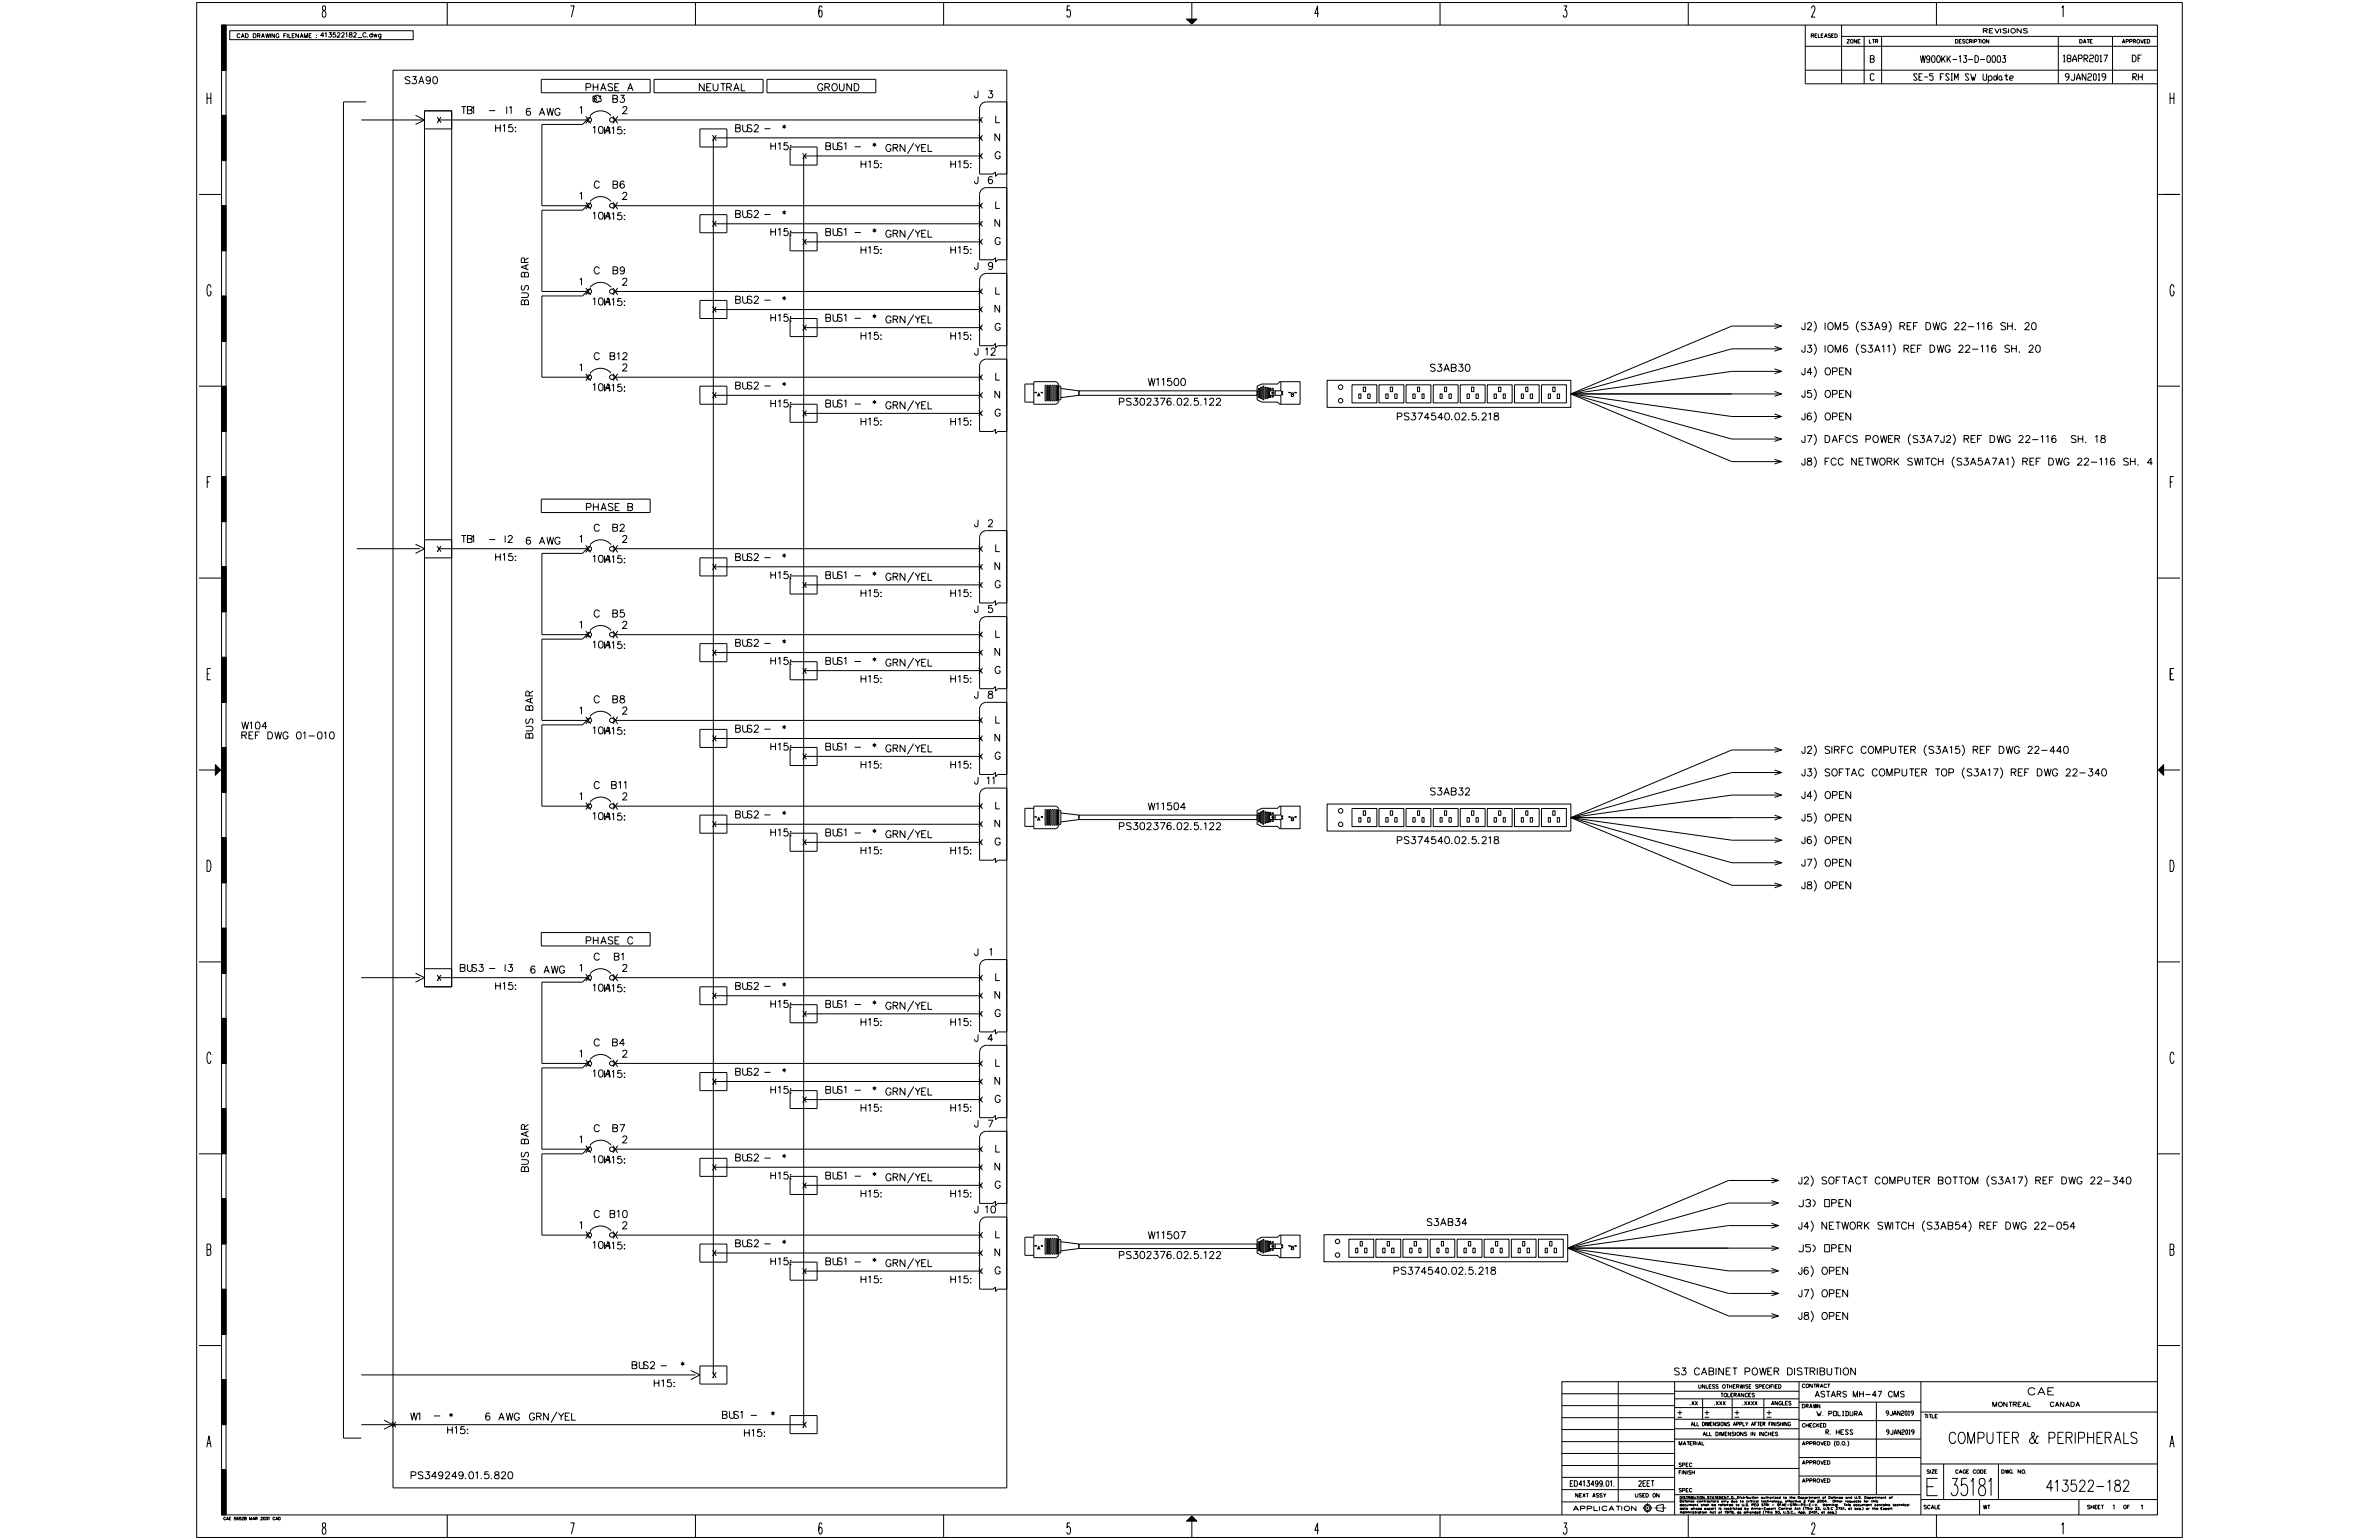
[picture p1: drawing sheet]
<svg xmlns="http://www.w3.org/2000/svg" width="432mm" height="279mm" viewBox="0 0 432 279" stroke-linecap="round" stroke-linejoin="round" font-family="sans-serif">
<defs><g id="words">
<g font-size="3.1">
<text x="349.8" y="271.3">E</text>
<text x="354.1" y="271.3">35181</text>
</g>
<g font-size="2">
<text x="58.5" y="3.1">8</text>
<text x="103.5" y="3.1">7</text>
<text x="193.6" y="3.1">5</text>
<text x="238.7" y="3.1">4</text>
<text x="283.7" y="3.1">3</text>
<text x="328.8" y="3.1">2</text>
<text x="374.2" y="3.1">1</text>
<text x="37.6" y="18.9">H</text>
<text x="393.9" y="18.9">H</text>
<text x="37.6" y="53.7">G</text>
<text x="393.9" y="53.7">G</text>
<text x="37.6" y="88.5">F</text>
<text x="393.9" y="88.5">F</text>
<text x="37.6" y="123.3">E</text>
<text x="393.9" y="123.3">E</text>
<text x="37.6" y="158.1">D</text>
<text x="393.9" y="158.1">D</text>
<text x="37.6" y="192.9">C</text>
<text x="393.9" y="192.9">C</text>
<text x="37.6" y="227.8">B</text>
<text x="393.9" y="227.8">B</text>
<text x="37.5" y="262.6">A</text>
<text x="353" y="261.9">COMPUTER &amp; PERIPHERALS</text>
<text x="393.8" y="262.6">A</text>
<text x="370" y="270.6">413522-182</text>
<text x="58.5" y="278.3">8</text>
<text x="103.5" y="278.3">7</text>
<text x="148.6" y="278.3">6</text>
<text x="193.6" y="278.3">5</text>
<text x="238.7" y="278.3">4</text>
<text x="283.7" y="278.3">3</text>
<text x="328.8" y="278.3">2</text>
<text x="374.2" y="278.3">1</text>
</g>
<g font-size="1.3">
<text x="73.5" y="15.2">S3A90</text>
<text x="104.7" y="16.5">PHASE A</text>
<text x="125" y="16.5">NEUTRAL</text>
<text x="146.2" y="16.5">GROUND</text>
<text x="176.7" y="17.8">J</text>
<text x="179.3" y="17.8">3</text>
<text x="83.7" y="20.6">TB1</text>
<text x="88.8" y="20.6">-</text>
<text x="89.9" y="23.9">H15:</text>
<text x="92" y="20.6">l1</text>
<text x="95.5" y="20.9">6 AWG</text>
<text x="105.2" y="20.6">1</text>
<text x="106.3" y="22.4">X</text>
<text x="107.1" y="18.6">C</text>
<text x="111.2" y="18.6">B3</text>
<text x="111.3" y="22.4">X</text>
<text x="113" y="20.6">2</text>
<text x="133.5" y="23.9">BUS2 -</text>
<text x="142" y="23.9">*</text>
<text x="180.3" y="22.3">L</text>
<text x="107.6" y="24.2">10A</text>
<text x="109.7" y="24.3">H15:</text>
<text x="139.9" y="27.2">H15:</text>
<text x="149.9" y="27.2">BUS1 -</text>
<text x="158.4" y="27.2">* GRN/YEL</text>
<text x="180.2" y="25.5">N</text>
<text x="180.2" y="28.8">G</text>
<text x="107.1" y="34.1">C</text>
<text x="111.3" y="34.1">B6</text>
<text x="156.3" y="30.5">H15:</text>
<text x="170.1" y="30.5">H15:</text>
<text x="176.7" y="33.3">J</text>
<text x="179.4" y="33.3">6</text>
<text x="105.2" y="36.2">1</text>
<text x="106.3" y="38">X</text>
<text x="107.6" y="39.8">10A</text>
<text x="109.7" y="39.9">H15:</text>
<text x="111.3" y="38">X</text>
<text x="113" y="36.2">2</text>
<text x="133.5" y="39.5">BUS2 -</text>
<text x="142" y="39.5">*</text>
<text x="180.2" y="41.1">N</text>
<text x="180.3" y="37.8">L</text>
<text x="139.9" y="42.7">H15:</text>
<text x="149.9" y="42.7">BUS1 -</text>
<text x="156.3" y="46">H15:</text>
<text x="158.4" y="42.7">* GRN/YEL</text>
<text x="170.1" y="46">H15:</text>
<text x="180.2" y="44.4">G</text>
<text x="95.9" y="50.3" transform="rotate(-90 95.9 50.3)">BAR</text>
<text x="105.2" y="51.8">1</text>
<text x="106.3" y="53.5">X</text>
<text x="107.1" y="49.7">C</text>
<text x="111.3" y="49.7">B9</text>
<text x="111.3" y="53.5">X</text>
<text x="113" y="51.8">2</text>
<text x="176.7" y="48.9">J</text>
<text x="179.4" y="48.9">9</text>
<text x="180.3" y="53.4">L</text>
<text x="95.9" y="55.3" transform="rotate(-90 95.9 55.3)">BUS</text>
<text x="107.6" y="55.3">10A</text>
<text x="109.7" y="55.4">H15:</text>
<text x="133.5" y="55">BUS2 -</text>
<text x="139.9" y="58.3">H15:</text>
<text x="142" y="55">*</text>
<text x="149.9" y="58.3">BUS1 -</text>
<text x="158.4" y="58.3">* GRN/YEL</text>
<text x="180.2" y="56.7">N</text>
<text x="180.2" y="59.9">G</text>
<text x="327" y="59.8">J2) IOM5 (S3A9) REF DWG 22-116 SH. 20</text>
<text x="107.1" y="65.3">C</text>
<text x="110.7" y="65.3">B12</text>
<text x="156.3" y="61.6">H15:</text>
<text x="170.1" y="61.6">H15:</text>
<text x="176.7" y="64.4">J 12</text>
<text x="327" y="63.9">J3) IOM6 (S3A11) REF DWG 22-116 SH. 20</text>
<text x="105.2" y="67.3">1</text>
<text x="106.3" y="69.1">X</text>
<text x="107.6" y="70.9">10A</text>
<text x="109.7" y="71">H15:</text>
<text x="111.3" y="69.1">X</text>
<text x="113" y="67.3">2</text>
<text x="133.5" y="70.6">BUS2 -</text>
<text x="142" y="70.6">*</text>
<text x="180.3" y="69">L</text>
<text x="208.4" y="69.9">W11500</text>
<text x="259.6" y="67.4">S3AB30</text>
<text x="327" y="68">J4) OPEN</text>
<text x="139.9" y="73.9">H15:</text>
<text x="149.9" y="73.9">BUS1 -</text>
<text x="156.3" y="77.1">H15:</text>
<text x="158.4" y="73.9">* GRN/YEL</text>
<text x="170.1" y="77.1">H15:</text>
<text x="180.2" y="72.2">N</text>
<text x="180.2" y="75.5">G</text>
<text x="202.6" y="73.5">PS302376.02.5.122</text>
<text x="253.6" y="76.2">PS374540.02.5.218</text>
<text x="327" y="72.1">J5) OPEN</text>
<text x="327" y="76.2">J6) OPEN</text>
<text x="327" y="80.3">J7) DAFCS POWER (S3A7J2) REF DWG 22-116</text>
<text x="376" y="80.3">SH. 18</text>
<text x="327" y="84.4">J8) FCC NETWORK SWITCH (S3A5A7A1) REF DWG 22-116 SH. 4</text>
<text x="104.8" y="92.6">PHASE B</text>
<text x="176.7" y="95.6">J</text>
<text x="179.3" y="95.6">2</text>
<text x="83.7" y="98.4">TB1</text>
<text x="88.8" y="98.4">-</text>
<text x="89.9" y="101.7">H15:</text>
<text x="91.7" y="98.4">l2</text>
<text x="95.5" y="98.7">6 AWG</text>
<text x="105.2" y="98.4">1</text>
<text x="106.3" y="100.2">X</text>
<text x="107.1" y="96.4">C</text>
<text x="111.2" y="96.4">B2</text>
<text x="111.3" y="100.2">X</text>
<text x="113" y="98.4">2</text>
<text x="133.5" y="101.7">BUS2 -</text>
<text x="142" y="101.7">*</text>
<text x="180.3" y="100.1">L</text>
<text x="107.6" y="102">10A</text>
<text x="109.7" y="102.1">H15:</text>
<text x="139.9" y="105">H15:</text>
<text x="149.9" y="105">BUS1 -</text>
<text x="158.4" y="105">* GRN/YEL</text>
<text x="180.2" y="103.4">N</text>
<text x="180.2" y="106.6">G</text>
<text x="107.1" y="112">C</text>
<text x="111.2" y="112">B5</text>
<text x="156.3" y="108.3">H15:</text>
<text x="170.1" y="108.3">H15:</text>
<text x="176.7" y="111.1">J</text>
<text x="179.3" y="111.1">5</text>
<text x="105.2" y="114">1</text>
<text x="106.3" y="115.8">X</text>
<text x="107.6" y="117.6">10A</text>
<text x="109.7" y="117.7">H15:</text>
<text x="111.3" y="115.8">X</text>
<text x="113" y="114">2</text>
<text x="133.5" y="117.3">BUS2 -</text>
<text x="142" y="117.3">*</text>
<text x="180.3" y="115.6">L</text>
<text x="139.9" y="120.6">H15:</text>
<text x="149.9" y="120.6">BUS1 -</text>
<text x="156.3" y="123.8">H15:</text>
<text x="158.4" y="120.6">* GRN/YEL</text>
<text x="170.1" y="123.8">H15:</text>
<text x="180.2" y="122.2">G</text>
<text x="96.7" y="128.9" transform="rotate(-90 96.7 128.9)">BAR</text>
<text x="105.2" y="129.6">1</text>
<text x="106.3" y="131.3">X</text>
<text x="107.1" y="127.5">C</text>
<text x="111.2" y="127.5">B8</text>
<text x="111.3" y="131.3">X</text>
<text x="113" y="129.6">2</text>
<text x="176.7" y="126.7">J</text>
<text x="179.3" y="126.7">8</text>
<text x="180.3" y="131.2">L</text>
<text x="43.9" y="132.3">W104</text>
<text x="43.9" y="134.1">REF DWG 01-010</text>
<text x="96.7" y="133.9" transform="rotate(-90 96.7 133.9)">BUS</text>
<text x="107.6" y="133.1">10A</text>
<text x="109.7" y="133.3">H15:</text>
<text x="133.5" y="132.8">BUS2 -</text>
<text x="139.9" y="136.1">H15:</text>
<text x="142" y="132.8">*</text>
<text x="149.9" y="136.1">BUS1 -</text>
<text x="158.4" y="136.1">* GRN/YEL</text>
<text x="180.2" y="134.5">N</text>
<text x="180.2" y="137.8">G</text>
<text x="327" y="136.7">J2) SIRFC COMPUTER (S3A15) REF DWG 22-440</text>
<text x="107.1" y="143.1">C</text>
<text x="111" y="143.1">B11</text>
<text x="156.3" y="139.4">H15:</text>
<text x="170.1" y="139.4">H15:</text>
<text x="176.7" y="142.3">J</text>
<text x="179.1" y="142.3">11</text>
<text x="327" y="140.8">J3) SOFTAC COMPUTER TOP (S3A17) REF DWG 22-340</text>
<text x="105.2" y="145.1">1</text>
<text x="106.3" y="146.9">X</text>
<text x="107.6" y="148.7">10A</text>
<text x="109.7" y="148.8">H15:</text>
<text x="111.3" y="146.9">X</text>
<text x="113" y="145.1">2</text>
<text x="133.5" y="148.4">BUS2 -</text>
<text x="142" y="148.4">*</text>
<text x="180.3" y="146.8">L</text>
<text x="208.4" y="146.9">W11504</text>
<text x="259.6" y="144.2">S3AB32</text>
<text x="327" y="144.9">J4) OPEN</text>
<text x="327" y="149">J5) OPEN</text>
<text x="139.9" y="151.7">H15:</text>
<text x="149.9" y="151.7">BUS1 -</text>
<text x="156.3" y="155">H15:</text>
<text x="158.4" y="151.7">* GRN/YEL</text>
<text x="170.1" y="155">H15:</text>
<text x="180.2" y="150">N</text>
<text x="180.2" y="153.3">G</text>
<text x="202.6" y="150.5">PS302376.02.5.122</text>
<text x="253.6" y="153.1">PS374540.02.5.218</text>
<text x="327" y="153.1">J6) OPEN</text>
<text x="327" y="157.2">J7) OPEN</text>
<text x="327" y="161.3">J8) OPEN</text>
<text x="104.7" y="171.3">PHASE C</text>
<text x="179.6" y="173.4">1</text>
<text x="83.6" y="176.3">BUS3 -</text>
<text x="89.9" y="179.5">H15:</text>
<text x="91.7" y="176.3">l3</text>
<text x="96.3" y="176.6">6 AWG</text>
<text x="105.2" y="176.3">1</text>
<text x="106.3" y="178">X</text>
<text x="107.1" y="174.2">C</text>
<text x="107.6" y="179.8">10A</text>
<text x="109.7" y="179.9">H15:</text>
<text x="111.3" y="178">X</text>
<text x="111.5" y="174.2">B1</text>
<text x="113" y="176.3">2</text>
<text x="133.5" y="179.5">BUS2 -</text>
<text x="142" y="179.5">*</text>
<text x="180.3" y="177.9">L</text>
<text x="139.9" y="182.8">H15:</text>
<text x="149.9" y="182.8">BUS1 -</text>
<text x="158.4" y="182.8">* GRN/YEL</text>
<text x="180.2" y="181.2">N</text>
<text x="180.2" y="184.4">G</text>
<text x="105.2" y="191.8">1</text>
<text x="107.1" y="189.8">C</text>
<text x="111.2" y="189.8">B4</text>
<text x="113" y="191.8">2</text>
<text x="156.3" y="186.1">H15:</text>
<text x="170.1" y="186.1">H15:</text>
<text x="176.7" y="189">J</text>
<text x="179.3" y="189">4</text>
<text x="106.3" y="193.6">X</text>
<text x="107.6" y="195.4">10A</text>
<text x="109.7" y="195.5">H15:</text>
<text x="111.3" y="193.6">X</text>
<text x="133.5" y="195.1">BUS2 -</text>
<text x="142" y="195.1">*</text>
<text x="180.2" y="196.7">N</text>
<text x="180.3" y="193.5">L</text>
<text x="139.9" y="198.4">H15:</text>
<text x="149.9" y="198.4">BUS1 -</text>
<text x="156.3" y="201.6">H15:</text>
<text x="158.4" y="198.4">* GRN/YEL</text>
<text x="170.1" y="201.6">H15:</text>
<text x="180.2" y="200">G</text>
<text x="95.9" y="207.5" transform="rotate(-90 95.9 207.5)">BAR</text>
<text x="105.2" y="207.4">1</text>
<text x="106.3" y="209.1">X</text>
<text x="107.1" y="205.3">C</text>
<text x="111.2" y="205.3">B7</text>
<text x="111.3" y="209.1">X</text>
<text x="113" y="207.4">2</text>
<text x="176.7" y="204.5">J</text>
<text x="179.3" y="204.5">7</text>
<text x="95.9" y="212.5" transform="rotate(-90 95.9 212.5)">BUS</text>
<text x="107.6" y="211">10A</text>
<text x="109.7" y="211.1">H15:</text>
<text x="133.5" y="210.7">BUS2 -</text>
<text x="139.9" y="213.9">H15:</text>
<text x="142" y="210.7">*</text>
<text x="149.9" y="213.9">BUS1 -</text>
<text x="158.4" y="213.9">* GRN/YEL</text>
<text x="180.2" y="212.3">N</text>
<text x="180.2" y="215.6">G</text>
<text x="326.5" y="214.8">J2) SOFTACT COMPUTER BOTTOM (S3A17) REF DWG 22-340</text>
<text x="107.1" y="220.9">C</text>
<text x="110.7" y="220.9">B10</text>
<text x="156.3" y="217.2">H15:</text>
<text x="170.1" y="217.2">H15:</text>
<text x="176.7" y="220.1">J 10</text>
<text x="326.5" y="218.9">J3) OPEN</text>
<text x="105.2" y="222.9">1</text>
<text x="106.3" y="224.7">X</text>
<text x="107.6" y="226.5">10A</text>
<text x="109.7" y="226.6">H15:</text>
<text x="111.3" y="224.7">X</text>
<text x="113" y="222.9">2</text>
<text x="133.5" y="226.2">BUS2 -</text>
<text x="142" y="226.2">*</text>
<text x="180.3" y="224.6">L</text>
<text x="208.4" y="224.7">W11507</text>
<text x="259" y="222.4">S3AB34</text>
<text x="326.5" y="223">J4) NETWORK SWITCH (S3AB54) REF DWG 22-054</text>
<text x="326.5" y="227.1">J5) OPEN</text>
<text x="139.9" y="229.5">H15:</text>
<text x="149.9" y="229.5">BUS1 -</text>
<text x="156.3" y="232.8">H15:</text>
<text x="158.4" y="229.5">* GRN/YEL</text>
<text x="170.1" y="232.8">H15:</text>
<text x="180.2" y="231.1">G</text>
<text x="202.6" y="228.3">PS302376.02.5.122</text>
<text x="253" y="231.2">PS374540.02.5.218</text>
<text x="326.5" y="231.2">J6) OPEN</text>
<text x="326.5" y="235.3">J7) OPEN</text>
<text x="326.5" y="239.4">J8) OPEN</text>
<text x="114.7" y="248.3">BUS2 -</text>
<text x="117.4" y="251.6">H15:</text>
<text x="123.6" y="248.3">*</text>
<text x="303.9" y="249.5">S3 CABINET POWER DISTRIBUTION</text>
<text x="73.5" y="257.6">W1</text>
<text x="78.8" y="257.4">-</text>
<text x="81.6" y="257.6">*</text>
<text x="88.1" y="257.7">6 AWG</text>
<text x="96.1" y="257.7">GRN/YEL</text>
<text x="131.1" y="257.3">BUS1 -</text>
<text x="140" y="257.3">*</text>
<text x="368.1" y="253.1">CAE</text>
<text x="79.9" y="260.1">H15:</text>
<text x="133.8" y="260.6">H15:</text>
<text x="74.6" y="268.3">PS349249.01.5.820</text>
</g>
<g font-size="1.2">
<text x="339.5" y="11.3">B</text>
<text x="348.6" y="11.3">W900KK-13-D-0003</text>
<text x="374.5" y="11.2">18APR2017</text>
<text x="339.5" y="14.6">C</text>
<text x="347.3" y="14.6">SE-5 FSIM SW Update</text>
<text x="374.8" y="14.6">9JAN2019</text>
<text x="387.1" y="14.6">RH</text>
</g>
<g font-size="1">
<text x="79.4" y="22.3">X</text>
<text x="79.5" y="22.3">.</text>
<text x="177.6" y="22.3">X</text>
<text x="129.3" y="25.5">X</text>
<text x="129.4" y="25.5">.</text>
<text x="145.7" y="28.8">X</text>
<text x="145.8" y="28.8">.</text>
<text x="177.6" y="25.5">X</text>
<text x="177.6" y="28.8">X</text>
<text x="129.3" y="41.1">X</text>
<text x="129.4" y="41.1">.</text>
<text x="177.6" y="37.8">X</text>
<text x="177.6" y="41.1">X</text>
<text x="145.7" y="44.4">X</text>
<text x="145.8" y="44.4">.</text>
<text x="177.6" y="44.4">X</text>
<text x="129.3" y="56.7">X</text>
<text x="129.4" y="56.7">.</text>
<text x="145.7" y="59.9">X</text>
<text x="145.8" y="60">.</text>
<text x="177.6" y="56.7">X</text>
<text x="177.6" y="59.9">X</text>
<text x="322.1" y="59.6">&gt;</text>
<text x="322.1" y="63.7">&gt;</text>
<text x="177.6" y="69">X</text>
<text x="129.4" y="72.2">.</text>
<text x="145.7" y="75.5">X</text>
<text x="145.8" y="75.5">.</text>
<text x="177.6" y="75.5">X</text>
<text x="322.1" y="80.1">&gt;</text>
<text x="322.1" y="84.2">&gt;</text>
<text x="79.4" y="100.1">X</text>
<text x="79.5" y="100.1">.</text>
<text x="177.6" y="100.1">X</text>
<text x="129.3" y="103.4">X</text>
<text x="129.4" y="103.4">.</text>
<text x="145.7" y="106.6">X</text>
<text x="145.8" y="106.6">.</text>
<text x="177.6" y="103.4">X</text>
<text x="177.6" y="106.6">X</text>
<text x="129.3" y="118.9">X</text>
<text x="129.4" y="118.9">.</text>
<text x="177.6" y="115.6">X</text>
<text x="177.6" y="118.9">X</text>
<text x="145.7" y="122.2">X</text>
<text x="145.8" y="122.2">.</text>
<text x="177.6" y="122.2">X</text>
<text x="177.6" y="131.2">X</text>
<text x="129.3" y="134.5">X</text>
<text x="129.4" y="134.5">.</text>
<text x="145.7" y="137.8">X</text>
<text x="145.8" y="137.8">.</text>
<text x="177.6" y="134.5">X</text>
<text x="177.6" y="137.8">X</text>
<text x="322.1" y="136.5">&gt;</text>
<text x="322.1" y="140.6">&gt;</text>
<text x="177.6" y="146.8">X</text>
<text x="129.3" y="150">X</text>
<text x="129.4" y="150.1">.</text>
<text x="145.7" y="153.3">X</text>
<text x="145.8" y="153.3">.</text>
<text x="177.6" y="150">X</text>
<text x="177.6" y="153.3">X</text>
<text x="322.1" y="157">&gt;</text>
<text x="322.1" y="161.1">&gt;</text>
<text x="79.4" y="177.9">X</text>
<text x="79.5" y="177.9">.</text>
<text x="177.6" y="177.9">X</text>
<text x="129.4" y="181.2">.</text>
<text x="145.7" y="184.4">X</text>
<text x="145.8" y="184.5">.</text>
<text x="177.6" y="184.4">X</text>
<text x="129.3" y="196.7">X</text>
<text x="129.4" y="196.7">.</text>
<text x="177.6" y="193.5">X</text>
<text x="177.6" y="196.7">X</text>
<text x="145.8" y="200">.</text>
<text x="177.6" y="209">X</text>
<text x="129.3" y="212.3">X</text>
<text x="129.4" y="212.3">.</text>
<text x="145.7" y="215.6">X</text>
<text x="145.8" y="215.6">.</text>
<text x="177.6" y="212.3">X</text>
<text x="177.6" y="215.6">X</text>
<text x="321.5" y="214.6">&gt;</text>
<text x="321.5" y="218.7">&gt;</text>
<text x="129.3" y="227.9">X</text>
<text x="129.4" y="227.9">.</text>
<text x="177.6" y="224.6">X</text>
<text x="177.6" y="227.9">X</text>
<text x="321.5" y="222.8">&gt;</text>
<text x="321.5" y="226.9">&gt;</text>
<text x="145.7" y="231.1">X</text>
<text x="145.8" y="231.1">.</text>
<text x="177.6" y="231.1">X</text>
<text x="321.5" y="231">&gt;</text>
<text x="321.5" y="235.1">&gt;</text>
<text x="129.3" y="250">X</text>
<text x="129.4" y="250">.</text>
<text x="329.4" y="253.5">ASTARS MH-47 CMS</text>
<text x="71.2" y="259">X</text>
<text x="71.9" y="258.5" transform="rotate(-90 71.9 258.5)">.</text>
<text x="145.7" y="259">X</text>
<text x="145.8" y="259">.</text>
<text x="285" y="269.7">ED413499.01.</text>
<text x="297.4" y="269.7">2EET</text>
</g>
<g font-size=".8">
<text x="360" y="6">REVISIONS</text>
<text x="329.8" y="256.9">W. POLIDURA</text>
<text x="342.3" y="256.8">9JAN2019</text>
<text x="361.7" y="255.2">MONTREAL</text>
<text x="372.1" y="255.2">CANADA</text>
<text x="331.4" y="260.2">R. HESS</text>
<text x="342.4" y="260.2">9JAN2019</text>
<text x="285.6" y="274.1">APPLICATION</text>
<text x="383.5" y="273.9">1</text>
<text x="388.6" y="273.9">1</text>
</g>
<g font-size=".7">
<text x="43.1" y="6.8">CAD DRAWING FILENAME :413522182_C.dwg</text>
<text x="328.8" y="6.8">RELEASED</text>
<text x="335.2" y="7.8">ZONE</text>
<text x="354.9" y="7.8">DESCRIPTION</text>
<text x="377.5" y="7.8">DATE</text>
<text x="385.2" y="7.8">APPROVED</text>
<text x="308.3" y="251.9">UNLESS OTHERWISE SPECIFIED</text>
<text x="327.1" y="251.8">CONTRACT</text>
<text x="306.8" y="254.9">.XX</text>
<text x="311.2" y="254.9">.XXX</text>
<text x="312.4" y="253.4">TOLERANCES</text>
<text x="316.3" y="254.9">.XXXX</text>
<text x="321.5" y="254.9">ANGLES</text>
<text x="327.1" y="255.4">DRAWN</text>
<text x="304.8" y="262.2">MATERIAL</text>
<text x="307" y="258.7">ALL DIMENSIONS APPLY AFTER FINISHING</text>
<text x="309.1" y="260.5">ALL DIMENSIONS IN INCHES</text>
<text x="327.1" y="258.9">CHECKED</text>
<text x="327.1" y="262.2">APPROVED (D.O.)</text>
<text x="304.8" y="267.5">FINISH</text>
<text x="304.8" y="266.1">SPEC</text>
<text x="327.1" y="269">APPROVED</text>
<text x="349.8" y="267.3">SIZE</text>
<text x="355" y="267.3">CAGE CODE</text>
<text x="363.3" y="267.3">DWG. NO.</text>
<text x="286" y="271.6">NEXT ASSY</text>
<text x="296.8" y="271.6">USED ON</text>
<text x="304.8" y="270.7">SPEC</text>
<text x="349.2" y="273.7">SCALE</text>
<text x="360" y="273.7">WT</text>
<text x="378.9" y="273.7">SHEET</text>
<text x="385.4" y="273.7">OF</text>
</g>
<g font-size=".6">
<text x="187.8" y="71.9">&quot;A&quot;</text>
<text x="233.9" y="71.9">&quot;B&quot;</text>
<text x="187.8" y="148.9">&quot;A&quot;</text>
<text x="233.9" y="148.9">&quot;B&quot;</text>
<text x="187.8" y="226.7">&quot;A&quot;</text>
<text x="233.9" y="226.7">&quot;B&quot;</text>
</g>
<text font-size=".5" x="40.6" y="275.8">CAE 5652B MAR 2001 CAD</text>
<g font-size=".4">
<text x="304.9" y="271.9">DISTRIBUTION STATEMENT D. Distribution authorized to the Department of Defense and U.S. Department of</text>
<text x="304.9" y="272.6">Defense contractors only due to critical technology, effective 2 Feb 2004.</text>
<text x="304.9" y="273.2">document shall be referred to U.S. PEO STRI - SFAE-STRI-PS-E-V.</text>
<text x="304.9" y="274.6">Administration Act of 1979, as amended (Title 50, U.S.C., App. 2401, et seq.)</text>
<text x="304.9" y="273.9">data whose export is restricted by Arms-Export Control Act (Title 22, U.S.C 2751, et seq.) or the Export</text>
<text x="330.8" y="273.2">Warning:</text>
<text x="332.8" y="272.6">Other requests for this</text>
<text x="334.7" y="273.2">This document contains technical</text>
</g>
</g></defs>
<g fill="none" stroke="#000" stroke-width=".18">
<path d="M35.7 .5h360.4v278.4h-360.4zM40.2 4.6h351.4v270.2h-351.4zM40.2 4.6h.8v8.1h-.8zM40.5 4.6v8.1M40.7 4.6v8.1M41 4.6v270.2M41.7 5.6h33.3v1.6h-33.3zM66.4 18.5h-4.1v242.4h3.3M71.3 12.7h111.4v257.2h-111.4zM81.2 .5v4.1M98.2 14.4h19.8v2.4h-19.8zM118.7 14.4h19.8v2.4h-19.8z"/>
<path d="M126.2 .5v4.1M139.2 14.4h19.8v2.4h-19.8zM149.2 1.4l-.1-.2-.2-.1a1.97 1.97 0 0 0 0 2 .74 .74 0 0 0 0-1.3l-.3 .6M171.3 .5v4.1M182.7 18.5h-3.7a1.23 1.23 0 0 0-1.2 1.2v11.9h2.5l.4-.4v.8l.4-.4h1.6M215.4 3.5h1.8l-.9 .9zM216.3 .5v3M261.4 .5v4.1M306.4 .5v4.1M327.7 4.6v10.6h64M327.7 8.4h63.9M327.7 12.7h63.9"/>
<path d="M334.3 4.6v10.6M334.3 6.6h57.3M338.3 6.6v8.6M339.3 7.2v.6h.4M339.8 7.2h.5M340 7.2v.6M340.4 7.5l.3-.1 .1-.2h-.4v.6M340.6 7.5l.2 .3M341.5 6.6v8.6M351.5 .5v4.1M373.6 6.6v8.6M383.4 6.6v8.6"/>
<path d="M387 10a.62 .62 0 0 1 .7 .6 .62 .62 0 0 1-.7 .6zM388.1 10.6h.3M388.7 10h-.6v1.2M36.1 35.3h4.1M40.2 20.9h.8v8.2h-.8zM40.2 37.3h.8v8.2h-.8zM40.5 20.9v8.2M40.5 37.3v8.2M40.7 20.9v8.2M40.7 37.3v8.2M65.6 21.8h11.4M75.4 20.9l1.6 .9"/>
<path d="M77 20.1h5v158.9h-5zM77 23.4h5M77 21.8l-1.6 .8M79.5 21.8h27l-.8 .8h-7.3v14.7h8.1l-.8 .8h-7.3v14.8h8.1l-.8 .8h-7.3v14.7h8.1M107.1 36.5a2.5 2.5 0 0 1 3.8 0M107.1 21a2.5 2.5 0 0 1 3.8 0M111.5 37.3h66.3M111.5 21.8h66.3M127 38.9h4.9v3.3h-4.9zM127 23.4h4.9v3.3h-4.9zM143.4 26.7h4.9v3.3h-4.9zM177.8 28.3h-31.9v230.2h-80.3"/>
<path d="M177.8 25h-48.3v224.4M182.7 34h-3.7a1.23 1.23 0 0 0-1.2 1.3v11.8h2.5l.4-.4v.9l.4-.5h1.6M391.6 35.3h4.1M40.2 53.7h.8v8.2h-.8zM40.5 53.7v8.2M40.7 53.7v8.2M107.1 52.1a2.5 2.5 0 0 1 3.8 0M111.5 52.9h66.3M127 54.5h4.9v3.3h-4.9zM129.5 40.6h48.3M129.5 56.2h48.3M143.4 42.2h4.9v3.3h-4.9z"/>
<path d="M143.4 57.8h4.9v3.3h-4.9zM145.9 43.9h31.9M145.9 59.4h31.9M177.7 52.4l.6 1M178.3 52.4l-.6 1M182.7 49.6h-3.7a1.25 1.25 0 0 0-1.2 1.2v11.9h2.5l.4-.4v.8l.4-.4h1.6M323.4 59.2h-9.1l-29.2 12.3M329.2 58.3a1.35 1.35 0 0 1 0 2M337.4 58.3a1.35 1.35 0 0 0 0 2M342.8 58.3a1.35 1.35 0 0 1 0 2M36.1 70.1h4.1M40.2 70.1h.8v8.2h-.8z"/>
<path d="M40.7 70.1v8.2M107.1 67.7a2.5 2.5 0 0 1 3.8 0M111.5 68.4h66.3M127 70.1h4.9v3.2h-4.9zM129.3 71.2l.7 1M129.5 71.7h48.3M130 71.2l-.7 1M143.4 73.3h4.9v3.3h-4.9zM145.9 75h31.9M177.7 71.2l.6 1M178.3 71.2l-.6 1M182.7 65.2h-3.7a1.25 1.25 0 0 0-1.2 1.2v11.9h2.5l.4-.4v.8l.4-.4h1.6"/>
<path d="M187.6 69.7h-1.6v3.3h1.6M187.6 69.3h4.1l.5 .4v3.3l-.5 .3h-4.1zM187.9 71.2v.1M188.1 71.2l-.1 .1M189 71.2v.1M189.2 71.2v.1M189.7 69.9h.2v2.8h-.2zM190.1 69.9h.2v2.8h-.2zM190.5 69.9h.2v2.8h-.2zM190.9 69.9h.2v2.8h-.2zM191.3 69.9h.2v2.8h-.2zM191.7 69.9h.2v2.8h-.2z"/>
<path d="M192.2 70.1h.3v2.4h-.3M192.5 70.5l3.3 .4v.8M195.8 70.9h32.4v.8h-32.4zM195.8 71.7l-3.3 .4M228.2 70.1l.8-.4h2.9l.4-.4h3.7v4h-3.7l-.4-.3h-2.9l-.8-.5zM228.4 70.5h.2v1.6h-.2zM228.8 70.3h.2v2h-.2zM229.2 70.1h.2v2.4h-.2zM229.6 70.3h.2v2h-.2zM230 70.3h.2v1.9h-.2zM230.6 70.9v-.5h-.2v1.7h.2v-.4M230.9 70.9v-.5h.2v.5"/>
<path d="M230.9 71.2l.3 .2M230.9 71.2h.3v.3h-.3zM231.1 71.7v.3h-.2v-.2M231.5 70.9v.8M232.5 69.3v1.6h-2.1v.8h2.1v1.6M232.6 71h.2v.2h-.2zM232.6 71.4h.2v.2h-.2zM234 71.2l-.1 .1M234.2 71.2l-.1 .1M235.1 71.2l-.1 .1M235.3 71.2l-.1 .1M240.9 69h44.2v4.9h-44.2z"/>
<path d="M245.4 69.8h4.5v3.3h-4.5zM246.6 71.5h.4v.8h-.4zM247.4 70.2h.5v.8h-.5zM248.2 71.5h.5v.8h-.5zM250.3 69.8h4.5v3.3h-4.5zM251.5 71.5h.5v.8h-.5zM252.3 70.2h.5v.8h-.5zM253.2 71.5h.4v.8h-.4zM255.2 69.8h4.5v3.3h-4.5zM256.4 71.5h.5v.8h-.5zM257.3 70.2h.4v.8h-.4zM258.1 71.5h.4v.8h-.4z"/>
<path d="M260.1 69.8h4.6v3.3h-4.6zM261.4 71.5h.4v.8h-.4zM262.2 70.2h.4v.8h-.4zM263 71.5h.4v.8h-.4zM265 69.8h4.6v3.3h-4.6zM266.3 71.5h.4v.8h-.4zM267.1 70.2h.4v.8h-.4zM267.9 71.5h.4v.8h-.4zM269.9 69.8h4.6v3.3h-4.6zM271.2 71.5h.4v.8h-.4zM272 70.2h.4v.8h-.4zM272.8 71.5h.4v.8h-.4z"/>
<path d="M274.9 69.8h4.5v3.3h-4.5zM276.1 71.5h.4v.8h-.4zM276.9 70.2h.4v.8h-.4zM277.7 71.5h.5v.8h-.5zM279.8 69.8h4.5v3.3h-4.5zM281 71.5h.4v.8h-.4zM281.8 70.2h.5v.8h-.5zM282.6 71.5h.5v.8h-.5zM285.1 71.5h38.3M285.1 71.5l29.2 4.1h9.1M285.1 71.5l29.2 12.2h9.1M285.1 71.5l29.2 8.2h9.1"/>
<path d="M322.1 66.9l1.3 .5-1.3 .4M322.1 71l1.3 .5-1.3 .4M322.1 75.1l1.3 .5-1.3 .4M323.4 63.3h-9.1l-29.2 8.2M323.4 67.4h-9.1l-29.2 4.1M329.2 62.4a1.35 1.35 0 0 1 0 1.9M329.2 66.5a1.31 1.31 0 0 1 0 1.9M329.2 70.6a1.31 1.31 0 0 1 0 1.9M329.2 74.7a1.31 1.31 0 0 1 0 1.9M329.2 78.8a1.31 1.31 0 0 1 0 1.9M337.4 62.4a1.35 1.35 0 0 0 0 1.9M343.6 62.4a1.35 1.35 0 0 1 0 1.9"/>
<path d="M346.8 78.8a1.31 1.31 0 0 0 0 1.9M354.5 78.8a1.31 1.31 0 0 1 0 1.9M391.6 70.1h4.1M40.2 86.5h.8v8.2h-.8zM40.5 86.5v8.2M40.7 86.5v8.2M64.8 99.6h11.4M75.4 98.7l1.6 .9-1.6 .8M77 97.9h5M79.5 99.6h27l-.8 .8h-7.3v14.7h8.1l-.8 .9h-7.3v14.7h8.1l-.8 .8h-7.3v14.8h8.1M98.2 90.6h19.8v2.4h-19.8zM107.1 98.8a2.5 2.5 0 0 1 3.8 0"/>
<path d="M111.5 99.6h66.3M182.7 96.3h-3.7a1.25 1.25 0 0 0-1.2 1.2v11.9h2.5l.4-.4v.8l.4-.4h1.6M329.2 82.9a1.31 1.31 0 0 1 0 1.9M354.8 82.9a1.31 1.31 0 0 0 0 1.9M365.1 82.9a1.31 1.31 0 0 1 0 1.9M36.1 104.9h4.1M40.2 102.8h.8v8.2h-.8zM40.2 119.2h.8v8.2h-.8zM40.7 102.8v8.2M40.7 119.2v8.2M77 101.2h5M107.1 114.4a2.5 2.5 0 0 1 3.8 0"/>
<path d="M111.5 115.1h66.3M127 101.2h4.9v3.3h-4.9zM127 116.8h4.9v3.3h-4.9zM129.5 102.8h48.3M129.5 118.4h48.3M143.4 104.5h4.9v3.3h-4.9zM145.9 106.1h31.9M181.4 117.6v1.3l-.8-1.3v1.3M182.7 111.9h-3.7a1.22 1.22 0 0 0-1.2 1.2v11.9h2.5l.4-.4v.8l.4-.4h1.6M391.6 104.9h4.1M36.1 139.7h3M39.1 138.7l.9 1-.9 1z"/>
<path d="M40.2 135.6h.8v8.2h-.8zM40.5 135.6v8.2M40.7 135.6v8.2M107.1 129.9a2.5 2.5 0 0 1 3.8 0M111.5 130.7h66.3M127 132.3h4.9v3.3h-4.9zM129.5 134h48.3M143.4 120.1h4.9v3.2h-4.9zM143.4 135.6h4.9v3.3h-4.9zM145.9 121.7h31.9M145.9 137.2h31.9M182.7 127.4h-3.7a1.23 1.23 0 0 0-1.2 1.3v11.8h2.5l.4-.4v.8l.4-.4h1.6"/>
<path d="M323.4 136.1h-9.1l-29.2 12.2M329.2 135.1a1.35 1.35 0 0 1 0 2M329.2 139.3a1.31 1.31 0 0 1 0 1.9M349.7 135.1a1.35 1.35 0 0 0 0 2M356.1 135.1a1.35 1.35 0 0 1 0 2M356.6 139.3a1.31 1.31 0 0 0 0 1.9M363 139.3a1.31 1.31 0 0 1 0 1.9M391.8 139.7l.9-1v2zM392.7 139.7h3M40.2 152h.8v8.2h-.8zM40.7 152v8.2M107.1 145.5a2.5 2.5 0 0 1 3.8 0"/>
<path d="M111.5 146.3h66.3M127 147.9h4.9v3.3h-4.9zM129.5 149.5h48.3M143.4 151.2h4.9v3.2h-4.9zM145.9 152.8h31.9M182.7 143h-3.7a1.25 1.25 0 0 0-1.2 1.2v11.9h2.5l.4-.4v.8l.4-.4h1.6M187.6 146.6h-1.6v3.3h1.6M187.6 146.3h4.1l.5 .3v3.3l-.5 .5h-4.1zM187.9 148.2v.1M188.1 148.2l-.1 .1M189 148.2v.1M189.2 148.2v.1"/>
<path d="M189.7 146.9h.2v2.8h-.2zM190.1 146.9h.2v2.8h-.2zM190.5 146.9h.2v2.8h-.2zM190.9 146.9h.2v2.8h-.2zM191.3 146.9h.2v2.8h-.2zM191.7 146.9h.2v2.8h-.2zM192.2 147.1h.3v2.4h-.3M192.5 147.5l3.3 .4v.8M195.8 147.9h32.4v.8h-32.4zM195.8 148.7l-3.3 .4M228.2 147.1l.8-.5h2.9l.4-.3h3.7v4.1h-3.7l-.4-.5h-2.9l-.8-.4zM228.4 147.5h.2v1.6h-.2z"/>
<path d="M228.8 147.3h.2v2h-.2zM229.2 147.1h.2v2.4h-.2zM229.6 147.3h.2v2h-.2zM230 147.4h.2v1.8h-.2zM230.6 147.9v-.5h-.2v1.7h.2v-.4M230.9 147.9v-.4h.2v.4M230.9 148.2l.3 .2M230.9 148.2l.3 .1M230.9 148.2h.3v.3h-.3zM231.1 148.7v.3h-.2v-.3M231.5 147.9v.8M232.5 146.3v1.6h-2.1v.8h2.1v1.7"/>
<path d="M232.6 148h.2v.2h-.2zM232.6 148.4h.2v.2h-.2zM234 148.2l-.1 .1M234.2 148.2l-.1 .1M235.1 148.2l-.1 .1M235.3 148.2l-.1 .1M240.9 145.9h44.2v4.9h-44.2zM245.4 146.7h4.5v3.3h-4.5zM246.6 148.3h.4v.9h-.4zM247.4 147.1h.5v.8h-.5zM248.2 148.3h.5v.9h-.5zM250.3 146.7h4.5v3.3h-4.5z"/>
<path d="M251.5 148.3h.5v.9h-.5zM252.3 147.1h.5v.8h-.5zM253.2 148.3h.4v.9h-.4zM255.2 146.7h4.5v3.3h-4.5zM256.4 148.3h.5v.9h-.5zM257.3 147.1h.4v.8h-.4zM258.1 148.3h.4v.9h-.4zM260.1 146.7h4.6v3.3h-4.6zM261.4 148.3h.4v.9h-.4zM262.2 147.1h.4v.8h-.4zM263 148.3h.4v.9h-.4zM265 146.7h4.6v3.3h-4.6z"/>
<path d="M266.3 148.3h.4v.9h-.4zM267.1 147.1h.4v.8h-.4zM267.9 148.3h.4v.9h-.4zM269.9 146.7h4.6v3.3h-4.6zM271.2 148.3h.4v.9h-.4zM272 147.1h.4v.8h-.4zM272.8 148.3h.4v.9h-.4zM274.9 146.7h4.5v3.3h-4.5zM276.1 148.3h.4v.9h-.4zM276.9 147.1h.4v.8h-.4zM277.7 148.3h.5v.9h-.5zM279.8 146.7h4.5v3.3h-4.5z"/>
<path d="M281 148.3h.4v.9h-.4zM281.8 147.1h.5v.8h-.5zM282.6 148.3h.5v.9h-.5zM285.1 148.3h38.3M285.1 148.3l29.2 4.1h9.1M285.1 148.3l29.2 12.3h9.1M285.1 148.3l29.2 8.2h9.1M322.1 143.8l1.3 .5-1.3 .4M322.1 147.9l1.3 .4-1.3 .5M322.1 152l1.3 .4-1.3 .5M323.4 140.2h-9.1l-29.2 8.1M323.4 144.3h-9.1l-29.2 4"/>
<path d="M329.2 143.4a1.31 1.31 0 0 1 0 1.9M329.2 147.5a1.31 1.31 0 0 1 0 1.9M329.2 151.6a1.31 1.31 0 0 1 0 1.9M329.2 155.6a1.31 1.31 0 0 1 0 2M329.2 159.7a1.35 1.35 0 0 1 0 2M36.1 174.5h4.1M40.2 168.4h.8v8.2h-.8zM40.5 168.4v8.2M40.7 168.4v8.2M65.6 177.4h10.6M75.4 176.6l1.6 .8-1.6 .8M77 175.8h5"/>
<path d="M79.5 177.4h27l-.8 .8h-7.3v14.7h8.1l-.8 .8h-7.3v14.8h8.1l-.8 .8h-7.3v14.8h8.1M98.2 169.2h19.8v2.4h-19.8zM107.1 176.6a2.5 2.5 0 0 1 3.8 0M111.5 177.4h66.3M127 179h4.9v3.3h-4.9zM177.5 172.1l-.1 1.1-.3 .2-.2-.4M182.7 174.1h-3.7a1.25 1.25 0 0 0-1.2 1.2v11.9h2.5l.4-.4v.8l.4-.4h1.6M391.6 174.5h4.1M40.2 184.7h.8v8.2h-.8zM40.7 184.7v8.2M107.1 192.2a2.5 2.5 0 0 1 3.8 0M111.5 192.9h66.3"/>
<path d="M127 194.6h4.9v3.3h-4.9zM129.3 180.1l.7 1.1M129.5 180.7h48.3M129.5 196.2h48.3M130 180.1l-.7 1.1M143.4 182.3h4.9v3.3h-4.9zM143.4 197.9h4.9v3.2h-4.9zM145.7 199l.7 1M145.9 183.9h31.9M145.9 199.5h31.9M146.4 199l-.7 1M177.7 180.1l.6 1.1"/>
<path d="M177.7 199l.6 1M178.3 180.1l-.6 1.1M178.3 199l-.6 1M182.7 189.7h-3.7a1.25 1.25 0 0 0-1.2 1.2v11.9h2.5l.4-.4v.8l.4-.4h1.6M36.1 209.3h4.1M40.2 201.1h.8v8.2h-.8zM40.2 217.5h.8v8.2h-.8zM40.5 201.1v8.2M40.5 217.5v8.2M40.7 201.1v8.2M40.7 217.5v8.2M107.1 207.8a2.5 2.5 0 0 1 3.8 0"/>
<path d="M111.5 208.5h66.3M127 210.1h4.9v3.3h-4.9zM129.5 211.8h48.3M143.4 213.4h4.9v3.3h-4.9zM145.9 215.1h31.9M180.7 207.7v1.3h.8M182.7 205.2h-3.7a1.22 1.22 0 0 0-1.2 1.2v11.9h2.5l.4-.4v.9l.4-.5h1.6M322.8 214.2h-9l-29.2 12.2M322.8 218.3h-9l-29.2 8.1M328.7 213.3a1.35 1.35 0 0 1 0 2M361.1 213.3a1.35 1.35 0 0 0 0 2M367.5 213.3a1.35 1.35 0 0 1 0 2"/>
<path d="M391.6 209.3h4.1M40.2 233.9h.8v8.2h-.8zM40.5 233.9v8.2M40.7 233.9v8.2M107.1 223.3a2.5 2.5 0 0 1 3.8 0M111.5 224.1h66.3M127 225.7h4.9v3.3h-4.9zM129.5 227.3h48.3M143.4 229h4.9v3.3h-4.9zM145.9 230.6h31.9M181.4 226.6v1.3l-.8-1.3v1.3M182.7 220.8h-3.7a1.23 1.23 0 0 0-1.2 1.2v11.9h2.5l.4-.4v.8l.4-.4h1.6"/>
<path d="M187.6 224.5h-1.6v3.3h1.6M187.6 224.1h4.1l.5 .4v3.3l-.5 .4h-4.1zM187.9 226v.2M188.1 226l-.1 .2M189 226v.2M189.2 226v.2M189.7 224.7h.2v2.8h-.2zM190.1 224.7h.2v2.8h-.2zM190.5 224.7h.2v2.8h-.2zM190.9 224.7h.2v2.8h-.2zM191.3 224.7h.2v2.8h-.2zM191.7 224.7h.2v2.8h-.2z"/>
<path d="M192.2 224.9h.3v2.4h-.3M192.5 225.3l3.3 .4v.8M195.8 225.7h32.4v.8h-32.4zM195.8 226.5l-3.3 .4M228.2 224.9l.8-.4h2.9l.4-.4h3.7v4.1h-3.7l-.4-.4h-2.9l-.8-.5zM228.4 225.3h.2v1.6h-.2zM228.8 225.1h.2v2.1h-.2zM229.2 224.9h.2v2.4h-.2zM229.6 225.1h.2v2.1h-.2zM230 225.1h.2v1.9h-.2zM230.6 225.7v-.5h-.2v1.7h.2v-.4M230.9 225.7v-.4h.2v.4"/>
<path d="M230.9 226.1l.3 .1M230.9 226l.3 .2M230.9 226h.3v.3h-.3zM231.1 226.5v.4h-.2v-.3M231.5 225.7v.8M232.5 224.1v1.6h-2.1v.8h2.1v1.7M232.6 225.8h.2v.2h-.2zM232.6 226.2h.2v.2h-.2zM234 226l-.1 .2M234.2 226l-.1 .2M235.1 226l-.1 .2M235.3 226l-.1 .2"/>
<path d="M240.3 224h44.3v4.9h-44.3zM244.8 224.8h4.5v3.3h-4.5zM246.1 226.4h.4v.9h-.4zM246.9 225.2h.4v.9h-.4zM247.7 226.4h.4v.9h-.4zM249.7 224.8h4.5v3.3h-4.5zM251 226.4h.4v.9h-.4zM251.8 225.2h.4v.9h-.4zM252.6 226.4h.4v.9h-.4zM254.6 224.8h4.6v3.3h-4.6zM255.9 226.4h.4v.9h-.4zM256.7 225.2h.4v.9h-.4z"/>
<path d="M257.5 226.4h.4v.9h-.4zM259.6 224.8h4.5v3.3h-4.5zM260.8 226.4h.4v.9h-.4zM261.6 225.2h.4v.9h-.4zM262.4 226.4h.5v.9h-.5zM264.5 224.8h4.5v3.3h-4.5zM265.7 226.4h.4v.9h-.4zM266.5 225.2h.4v.9h-.4zM267.3 226.4h.5v.9h-.5zM269.4 224.8h4.5v3.3h-4.5zM270.6 226.4h.4v.9h-.4zM271.4 225.2h.5v.9h-.5z"/>
<path d="M272.3 226.4h.4v.9h-.4zM274.3 224.8h4.5v3.3h-4.5zM275.6 226.4h.3v.9h-.3zM276.4 225.2h.4v.9h-.4zM277.2 226.4h.4v.9h-.4zM279.2 224.8h4.5v3.3h-4.5zM280.5 226.4h.3v.9h-.3zM281.3 225.2h.4v.9h-.4zM282.1 226.4h.4v.9h-.4zM284.6 226.4h38.2M284.6 226.4l29.2 8.3h9M284.6 226.4l29.2 4.2h9"/>
<path d="M284.6 226.4l29.2 12.4h9M321.5 238.3l1.3 .5-1.3 .4M322.8 222.4h-9l-29.2 4M328.7 221.5a1.35 1.35 0 0 1 0 1.9M328.7 229.7a1.35 1.35 0 0 1 0 1.9M328.7 233.8a1.35 1.35 0 0 1 0 1.9M328.7 237.9a1.31 1.31 0 0 1 0 1.9M349.4 221.5a1.35 1.35 0 0 0 0 1.9M357.3 221.5a1.35 1.35 0 0 1 0 1.9M36.1 244.1h4.1M40.2 250.3h.8v8.2h-.8zM40.5 250.3v8.2"/>
<path d="M40.7 250.3v8.2M65.6 249.4h60.6M69.7 257.7l1.6 .8-1.6 .8M101.1 256.1l-1.1 2M125.4 248.6l1.6 .8-1.6 .9M127 247.8h4.9v3.3h-4.9zM143.4 256.8h4.9v3.3h-4.9zM283.5 255h20.5M283.5 257.2h20.5M283.5 259.4h20.5M283.5 252.9h20.5M293.7 250.7v21.8"/>
<path d="M304 252.4h22.5M304 253.8h22.5M304 255.4h22.5M304 257.5h22.5M304 259.2h22.5M304 250.7v24.1M304.5 256.3h.8M304.5 257.1h.8M304.9 255.9v.8M309 253.8v3.7M309.4 256.3h.8M309.4 257.1h.8"/>
<path d="M309.8 255.9v.8M314.4 253.8v3.7M314.9 257.1h.8M314.9 256.3h.8M315.3 255.9v.8M320.1 253.8v3.7M320.7 256.3h.8M320.7 257.1h.8M321.1 255.9v.8M326.5 257.7h22.2M326.5 254.4h22.2M326.5 250.7v20.5"/>
<path d="M340.6 254.4v16.8M348.7 256.2h42.9M348.7 250.7v24.1M349.3 256.6h.5M349.6 256.6v.7M349.9 256.6v.7M350.1 256.6h.5M350.4 256.6v.7M350.7 256.6v.7h.4M351.2 256.9h.3M351.6 256.6h-.4v.7h.4M391.6 250.7h-108.1v24.1"/>
<path d="M391.6 244.1h4.1M40.2 266.7h.8v8.1h-.8zM40.5 266.7v8.1M40.7 266.7v8.1M81.2 274.8v4.1M126.2 274.8v4.1M171.3 274.8v4.1M216.3 275l.9 1h-1.8zM216.3 276v2.9M261.4 274.8v4.1M283.5 261.5h20.5M283.5 263.7h20.5"/>
<path d="M283.5 265.9h20.5M283.5 268h20.5M283.5 270.3h20.5M283.5 272.5h20.5M298.2 273.6h.5M298.8 273.6h.4M299 272.7v.5M299 273.4v.4M299 273.9v.6M299.4 273.6h.5M300.3 273.6h.7M300.7 273.2l1.2-.3v1.3l-1.2-.2z"/>
<path d="M301.2 273.6h.2M301.6 273.6h.8M304 266.4h22.5M304 271.2h44.7M304 261.1h44.7M304.8 272h10.5M306.4 274.8v4.1M320.2 274.1a.31 .31 0 0 0-.2 .3 .31 .31 0 0 0 .2 .3M326.5 267.8h22.2M326.5 264.4h22.2M327.1 265.7l.3-.7 .2 .7M327.2 265.5h.4"/>
<path d="M327.5 273.4a.31 .31 0 0 0-.2 .3 .31 .31 0 0 0 .2 .3M327.8 265.4l.4-.1v-.2l-.4-.1v.7M328.5 265.4l.4-.1v-.2l-.4-.1v.7M329.1 265.3h.4v-.2l-.4-.1v.7M329.4 265.3l.2 .4M330.5 265l.2 .7 .3-.7M331.1 265.3h.3M331.5 265h-.4v.7h.4M331.7 265a.36 .36 0 0 1 .4 .2 .36 .36 0 0 1-.1 .4l-.3 .1zM333.1 274.1a.31 .31 0 0 1 .2 .3 .31 .31 0 0 1-.2 .3M333.2 261.4a.72 .72 0 0 0 0 1M335.4 261.4a.72 .72 0 0 1 0 1"/>
<path d="M338 273.4l.2 .2-.2 .4M348.7 272.1h42.9M348.7 265.6h42.9M351.5 274.8v4.1M352.8 265.6v6.5M359.3 272.1v2.7M362.7 265.6v6.5M377.3 272.1v2.7"/>
<circle cx="111.1" cy="37.3" r=".41"/>
<circle cx="111.1" cy="21.7" r=".41"/>
<circle cx="111.1" cy="52.9" r=".42"/>
<circle cx="111.1" cy="68.4" r=".42"/>
<circle cx="243.3" cy="70.2" r=".41"/>
<circle cx="243.3" cy="72.7" r=".41"/>
<circle cx="111.1" cy="99.6" r=".41"/>
<circle cx="111.1" cy="115.1" r=".41"/>
<circle cx="111.1" cy="130.7" r=".41"/>
<circle cx="111.1" cy="146.2" r=".41"/>
<circle cx="243.3" cy="147.1" r=".41"/>
<circle cx="243.3" cy="149.6" r=".41"/>
<circle cx="111.1" cy="177.4" r=".42"/>
<circle cx="111.1" cy="193" r=".41"/>
<circle cx="111.1" cy="208.5" r=".41"/>
<circle cx="111.1" cy="224.1" r=".41"/>
<circle cx="242.8" cy="225.2" r=".41"/>
<circle cx="242.8" cy="227.7" r=".41"/>
<circle cx="299" cy="273.6" r=".45"/>
<circle cx="299" cy="273.6" r=".66"/>
<circle cx="330" cy="265.3" r=".32"/>
</g>
<g fill="#000">
<path d="M215.4 3.5h1.8l-.9 .9zM39.1 138.7l.9 1-.9 1zM391.8 139.7l.9-1v2zM216.3 275l.9 1h-1.8z"/>
<path d="M40.2 4.6h.8v8.1h-.8z" fill-rule="evenodd"/>
<path d="M40.2 20.9h.8v8.2h-.8z" fill-rule="evenodd"/>
<path d="M40.2 37.3h.8v8.2h-.8z" fill-rule="evenodd"/>
<path d="M40.2 53.7h.8v8.2h-.8z" fill-rule="evenodd"/>
<path d="M40.2 70.1h.8v8.2h-.8z" fill-rule="evenodd"/>
<path d="M40.2 86.5h.8v8.2h-.8z" fill-rule="evenodd"/>
<path d="M40.2 102.8h.8v8.2h-.8z" fill-rule="evenodd"/>
<path d="M40.2 119.2h.8v8.2h-.8z" fill-rule="evenodd"/>
<path d="M40.2 135.6h.8v8.2h-.8z" fill-rule="evenodd"/>
<path d="M40.2 152h.8v8.2h-.8z" fill-rule="evenodd"/>
<path d="M40.2 168.4h.8v8.2h-.8z" fill-rule="evenodd"/>
<path d="M40.2 184.7h.8v8.2h-.8z" fill-rule="evenodd"/>
<path d="M40.2 201.1h.8v8.2h-.8z" fill-rule="evenodd"/>
<path d="M40.2 217.5h.8v8.2h-.8z" fill-rule="evenodd"/>
<path d="M40.2 233.9h.8v8.2h-.8z" fill-rule="evenodd"/>
<path d="M40.2 250.3h.8v8.2h-.8z" fill-rule="evenodd"/>
<path d="M327.1 254.7l.1 .2z" fill-rule="evenodd"/>
<path d="M40.2 266.7h.8v8.1h-.8z" fill-rule="evenodd"/>
</g>
<use href="#words"/>
</svg>
